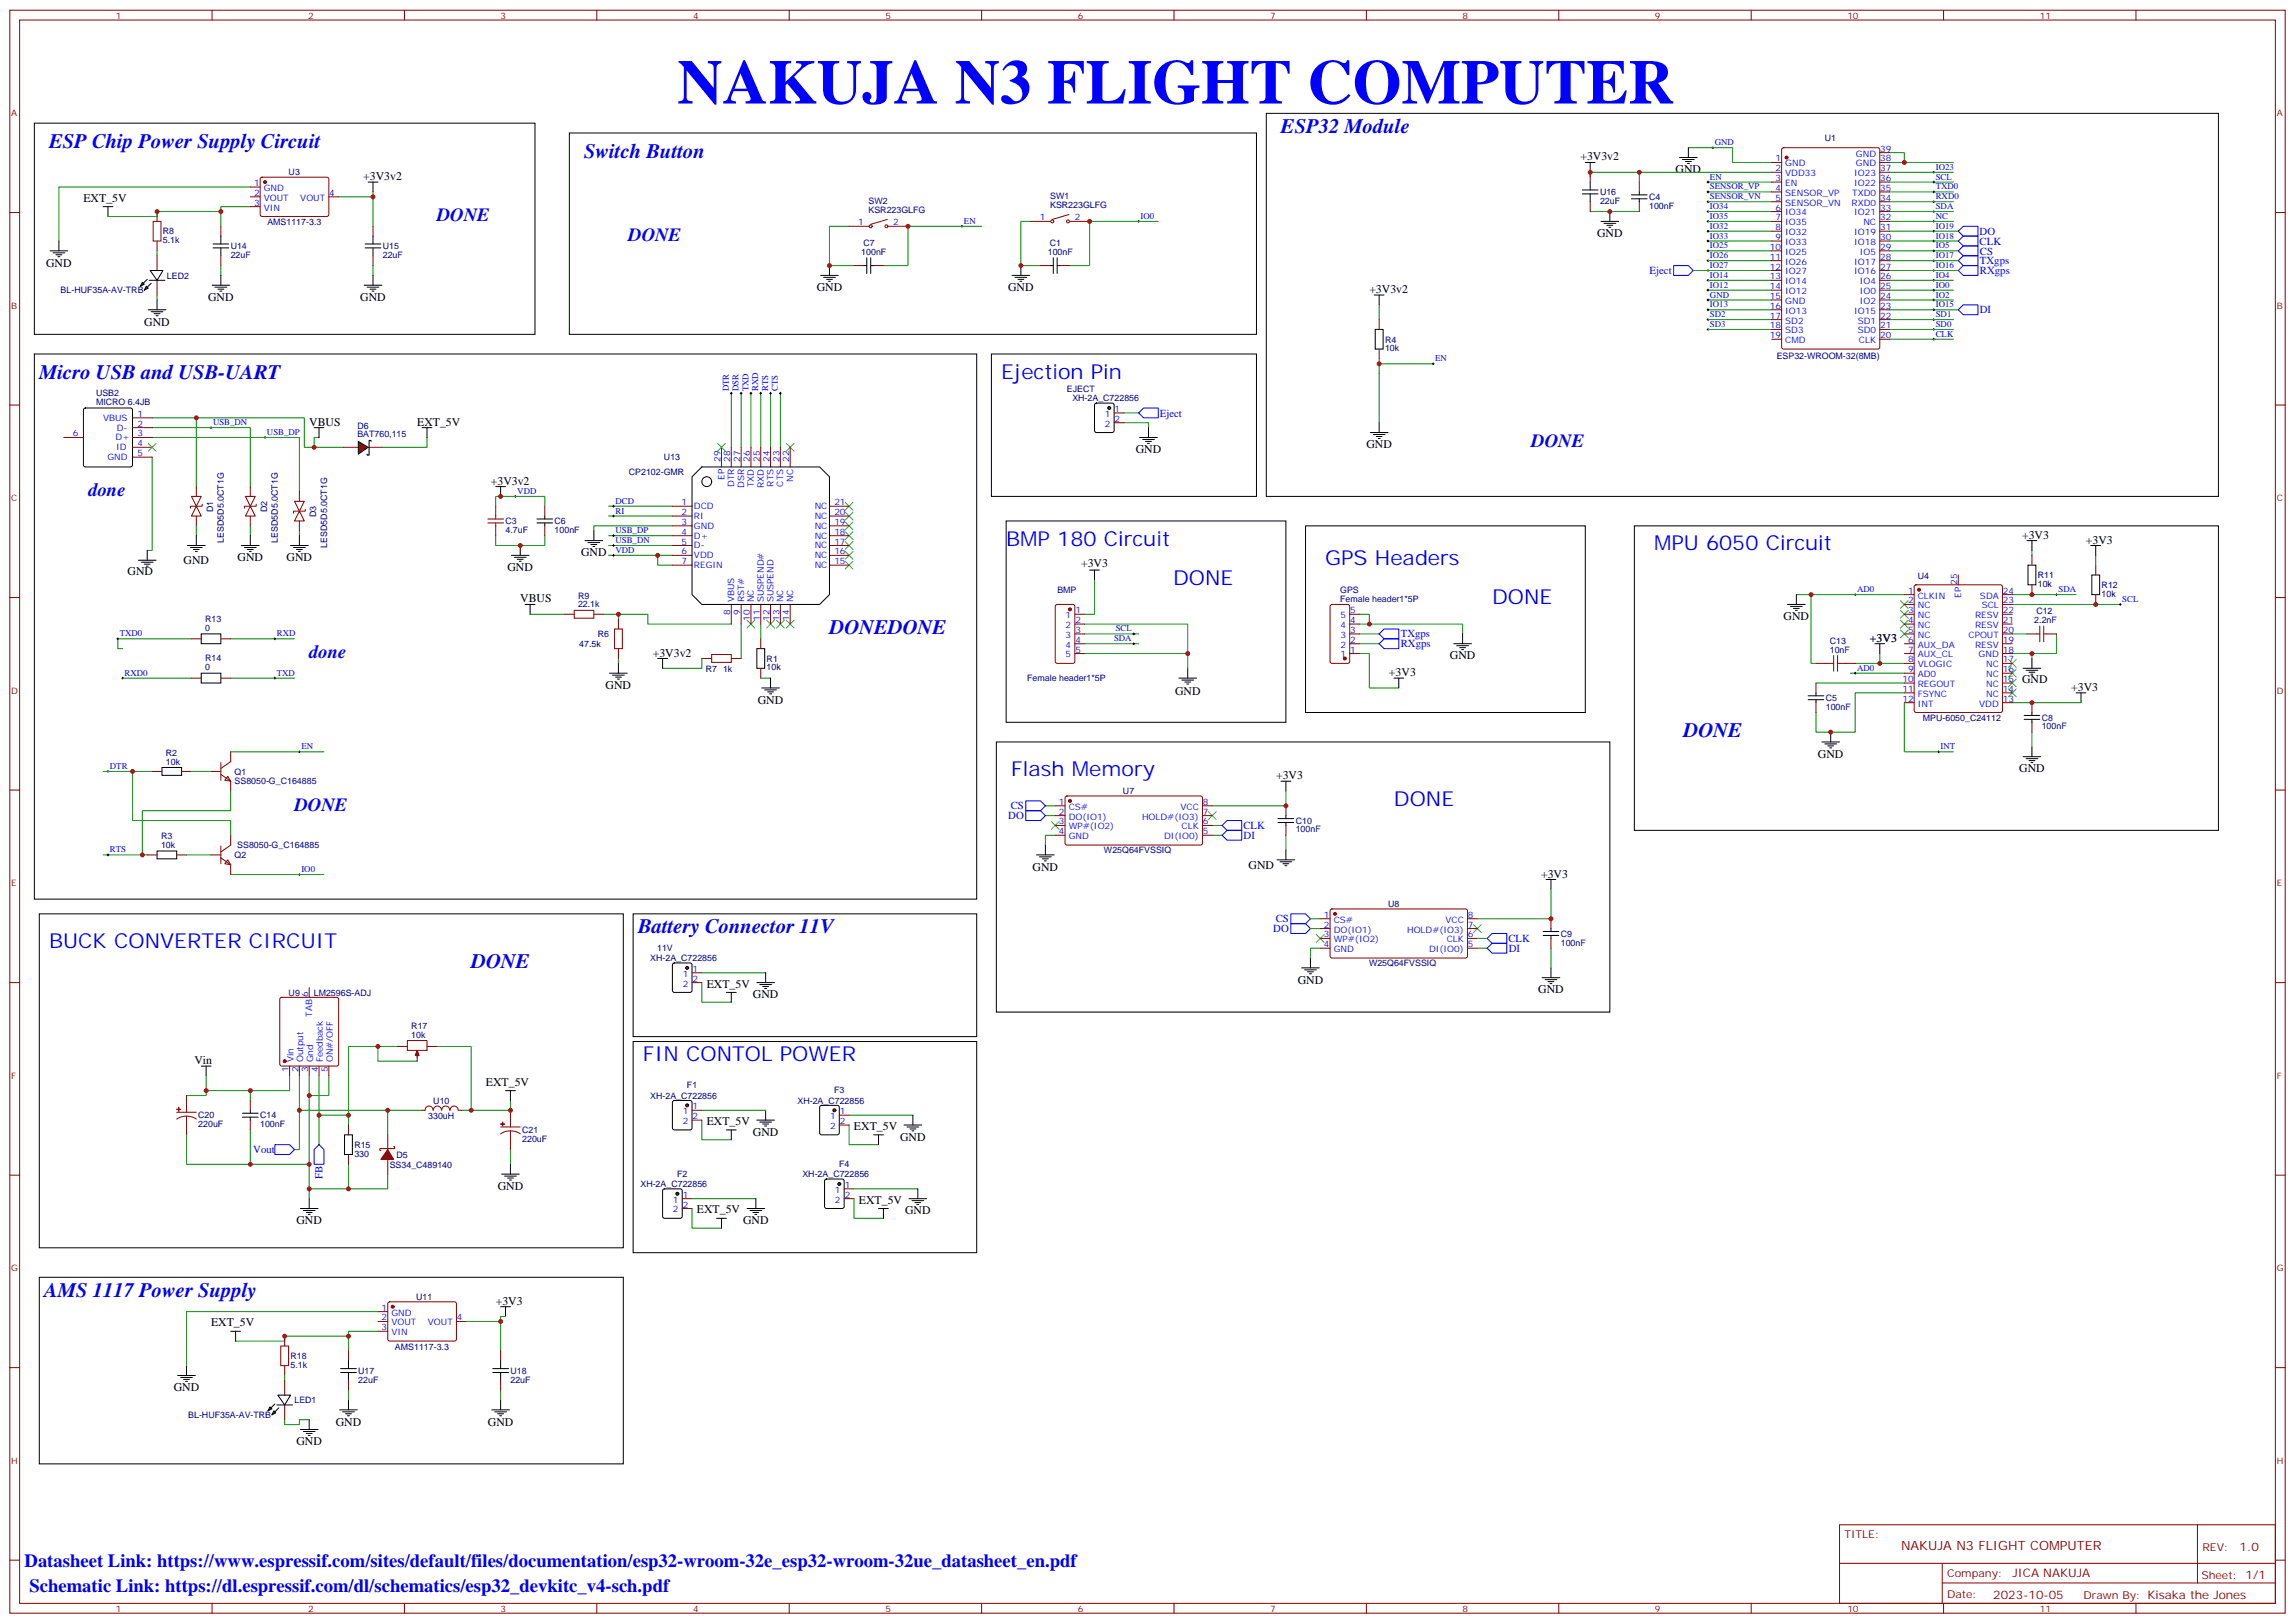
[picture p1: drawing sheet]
<svg xmlns="http://www.w3.org/2000/svg" width="825mm" height="583mm" viewBox="0 0 825 583" stroke-linecap="round" stroke-linejoin="round" font-family="sans-serif">
<defs><g id="words">
<text font-size="22.6" fill="#00f" x="243.4" y="37.2">NAKUJA N3 FLIGHT COMPUTER</text>
<g font-size="7.4" fill="#00f">
<text x="460.4" y="47.8">ESP32 Module</text>
<text x="17.6" y="53.1">ESP Chip Power Supply Circuit</text>
<text x="209.9" y="56.6">Switch Button</text>
<text x="14.1" y="136">Micro USB and USB-UART</text>
<text x="359.8" y="136">Ejection Pin</text>
<text x="361.6" y="195.9">BMP 180 Circuit</text>
<text x="594.4" y="197.7">MPU 6050 Circuit</text>
<text x="476.2" y="203">GPS Headers</text>
<text x="421.6" y="210">DONE</text>
<text x="536.2" y="217.1">DONE</text>
<text x="298.1" y="227.7">DONEDONE</text>
<text x="605" y="264.7">DONE</text>
<text x="363.4" y="278.8">Flash Memory</text>
<text x="500.9" y="289.4">DONE</text>
<text x="229.3" y="335.3">Battery Connector 11V</text>
<text x="17.6" y="340.6">BUCK CONVERTER CIRCUIT</text>
<text x="169.3" y="347.6">DONE</text>
<text x="231.1" y="381.1">FIN CONTOL POWER</text>
<text x="15.9" y="465.8">AMS 1117 Power Supply</text>
</g>
<g font-size="6.7" fill="#00f">
<text x="157" y="79.5">DONE</text>
<text x="225.8" y="86.6">DONE</text>
<text x="550.3" y="160.7">DONE</text>
<text x="31.7" y="178.3">done</text>
<text x="111.1" y="236.5">done</text>
<text x="105.8" y="291.2">DONE</text>
<text x="8.8" y="562.8">Datasheet Link: https://www.espressif.com/sites/default/files/documentation/esp32-wroom-32e_esp32-wroom-32ue_datasheet_en.pdf</text>
<text x="10.6" y="571.6">Schematic Link: https://dl.espressif.com/dl/schematics/esp32_devkitc_v4-sch.pdf</text>
</g>
<text font-size="4.6" fill="#800" x="683.2" y="556.7">NAKUJA N3 FLIGHT COMPUTER</text>
<g font-size="4.2">
<text x="568" y="57.6">+3V3v2</text>
<text x="130.5" y="64.7">+3V3v2</text>
<text x="602.2" y="62.2">GND</text>
<text x="30" y="72.5">EXT_5V</text>
<text x="574" y="85.2">GND</text>
<text x="16.6" y="95.7">GND</text>
<text x="293.5" y="104.6">GND</text>
<text x="362.3" y="104.6">GND</text>
<text x="492.1" y="105.3">+3V3v2</text>
<text x="74.8" y="108.1">GND</text>
<text x="129.5" y="108.1">GND</text>
<text x="51.9" y="116.9">GND</text>
<text x="111.1" y="152.9">VBUS</text>
<text x="149.9" y="152.9">EXT_5V</text>
<text x="491.1" y="161">GND</text>
<text x="408.2" y="162.8">GND</text>
<text x="176.4" y="174.1">+3V3v2</text>
<text x="726.7" y="193.5">+3V3</text>
<text x="749.7" y="195.2">+3V3</text>
<text x="66" y="202.6">GND</text>
<text x="85.4" y="201.6">GND</text>
<text x="103" y="201.6">GND</text>
<text x="208.8" y="199.8">GND</text>
<text x="388.5" y="203.6">+3V3</text>
<text x="45.9" y="206.5">GND</text>
<text x="182.4" y="205.1">GND</text>
<text x="187" y="216.4">VBUS</text>
<text x="641" y="222.7">GND</text>
<text x="234.6" y="235.8">+3V3v2</text>
<text x="521.1" y="236.9">GND</text>
<text x="499.2" y="242.9">+3V3</text>
<text x="726.7" y="245.3">GND</text>
<text x="217.7" y="247.4">GND</text>
<text x="422.3" y="249.7">GND</text>
<text x="744.4" y="248.1">+3V3</text>
<text x="272.3" y="252.7">GND</text>
<text x="653.3" y="272.1">GND</text>
<text x="458.6" y="279.9">+3V3</text>
<text x="725.7" y="277.4">GND</text>
<text x="448.7" y="312">GND</text>
<text x="371.1" y="312.7">GND</text>
<text x="553.9" y="315.2">+3V3</text>
<text x="466.4" y="353.3">GND</text>
<text x="254" y="354.7">EXT_5V</text>
<text x="270.6" y="358.6">GND</text>
<text x="552.8" y="356.8">GND</text>
<text x="69.8" y="382.2">Vin</text>
<text x="174.6" y="390">EXT_5V</text>
<text x="254" y="404.1">EXT_5V</text>
<text x="270.6" y="408">GND</text>
<text x="306.9" y="405.8">EXT_5V</text>
<text x="323.5" y="409.7">GND</text>
<text x="178.9" y="427.4">GND</text>
<text x="250.5" y="435.8">EXT_5V</text>
<text x="308.7" y="432.3">EXT_5V</text>
<text x="325.3" y="436.2">GND</text>
<text x="106.5" y="439.7">GND</text>
<text x="267.1" y="439.7">GND</text>
<text x="178.2" y="468.6">+3V3</text>
<text x="75.8" y="476.4">EXT_5V</text>
<text x="62.4" y="499.7">GND</text>
<text x="120.6" y="512">GND</text>
<text x="175.3" y="512">GND</text>
<text x="106.5" y="519.1">GND</text>
</g>
<text font-size="4.2" fill="#00f" x="672" y="230.5">+3V3</text>
<g font-size="4.2" fill="#800">
<text x="804.9" y="556.9">1.0</text>
<text x="723.3" y="566.5">JICA NAKUJA</text>
<text x="716.4" y="574.3">2023-10-05</text>
</g>
<g font-size="3.9" fill="#00f">
<text x="711.4" y="87.8">CLK</text>
<text x="711.4" y="84.4">DO</text>
<text x="711.5" y="91.4">CS</text>
<text x="711.6" y="94.9">TXgps</text>
<text x="592.8" y="98.4">Eject</text>
<text x="711.6" y="98.4">RXgps</text>
<text x="711.5" y="112.5">DI</text>
<text x="416.8" y="149.7">Eject</text>
<text x="503.4" y="232.5">RXgps</text>
<text x="503.4" y="229">TXgps</text>
<text x="363.3" y="290.7">CS</text>
<text x="362.4" y="294.2">DO</text>
<text x="446.9" y="297.7">CLK</text>
<text x="447" y="301.3">DI</text>
<text x="457.6" y="334.8">DO</text>
<text x="458.5" y="331.3">CS</text>
<text x="542.1" y="338.3">CLK</text>
<text x="542.2" y="341.8">DI</text>
<text x="91" y="414.2">Vout</text>
<text x="115.9" y="423.5" transform="rotate(-90 115.9 423.5)">FB</text>
</g>
<g font-size="3.9" fill="#800">
<text x="662.9" y="552.2">TITLE:</text>
<text x="791.5" y="556.9">REV:</text>
<text x="699.8" y="566.4">Company:</text>
<text x="791.1" y="567.1">Sheet: 1/1</text>
<text x="699.8" y="574.1">Date:</text>
<text x="748.8" y="574.2">Drawn By: Kisaka the Jones</text>
</g>
<g font-size="3.2" fill="#800">
<text x="41.6" y="6.7">1</text>
<text x="110.8" y="6.7">2</text>
<text x="179.9" y="6.7">3</text>
<text x="249.1" y="6.7">4</text>
<text x="318.2" y="6.7">5</text>
<text x="387.3" y="6.7">6</text>
<text x="456.5" y="6.7">7</text>
<text x="525.6" y="6.7">8</text>
<text x="594.8" y="6.7">9</text>
<text x="663.9" y="6.7">10</text>
<text x="733.1" y="6.7">11</text>
<text x="4.1" y="41.8">A</text>
<text x="818.3" y="41.8">A</text>
<text x="4.1" y="110.9">B</text>
<text x="818.3" y="110.9">B</text>
<text x="4.1" y="180.1">C</text>
<text x="818.3" y="180.1">C</text>
<text x="4.1" y="249.2">D</text>
<text x="818.3" y="249.2">D</text>
<text x="4.1" y="318.3">E</text>
<text x="818.3" y="318.3">E</text>
<text x="4.1" y="387.5">F</text>
<text x="818.3" y="387.5">F</text>
<text x="4.1" y="456.6">G</text>
<text x="818.3" y="456.6">G</text>
<text x="4.1" y="525.8">H</text>
<text x="818.3" y="525.8">H</text>
<text x="41.6" y="578.9">1</text>
<text x="110.8" y="578.9">2</text>
<text x="179.9" y="578.9">3</text>
<text x="249.1" y="578.9">4</text>
<text x="318.2" y="578.9">5</text>
<text x="387.3" y="578.9">6</text>
<text x="456.5" y="578.9">7</text>
<text x="525.6" y="578.9">8</text>
<text x="594.8" y="578.9">9</text>
<text x="663.9" y="578.9">10</text>
<text x="733.1" y="578.9">11</text>
</g>
<g font-size="3.2" fill="#00f">
<text x="616.3" y="52.2">GND</text>
<text x="638.1" y="58">1</text>
<text x="641.6" y="59.8">GND</text>
<text x="667" y="56.2">GND</text>
<text x="667" y="59.8">GND</text>
<text x="675.7" y="54.5">39</text>
<text x="675.7" y="58">38</text>
<text x="614.5" y="64.5">EN</text>
<text x="638.1" y="65.1">3</text>
<text x="638.1" y="61.5">2</text>
<text x="641.6" y="63.3">VDD33</text>
<text x="666.4" y="63.3">IO23</text>
<text x="675.7" y="61.5">37</text>
<text x="675.7" y="65.1">36</text>
<text x="695.7" y="64.5">SCL</text>
<text x="695.7" y="61">IO23</text>
<text x="91.3" y="66.8">1</text>
<text x="91.3" y="70.3">2</text>
<text x="94.8" y="68.6">GND</text>
<text x="118.4" y="70.3">4</text>
<text x="614.5" y="71.6">SENSOR_VN</text>
<text x="614.5" y="68.1">SENSOR_VP</text>
<text x="638.1" y="68.6">4</text>
<text x="641.6" y="70.3">SENSOR_VP</text>
<text x="641.6" y="66.8">EN</text>
<text x="665.7" y="70.3">TXD0</text>
<text x="666.4" y="66.8">IO22</text>
<text x="675.7" y="68.6">35</text>
<text x="695.7" y="71.6">RXD0</text>
<text x="695.7" y="68.1">TXD0</text>
<text x="91.3" y="73.9">3</text>
<text x="94.8" y="72.1">VOUT</text>
<text x="94.8" y="75.6">VIN</text>
<text x="107.9" y="72.1">VOUT</text>
<text x="614.5" y="75.1">IO34</text>
<text x="638.1" y="75.6">6</text>
<text x="638.1" y="72.1">5</text>
<text x="641.6" y="77.4">IO34</text>
<text x="641.6" y="73.9">SENSOR_VN</text>
<text x="665.4" y="73.9">RXD0</text>
<text x="666.4" y="77.4">IO21</text>
<text x="675.7" y="72.1">34</text>
<text x="675.7" y="75.6">33</text>
<text x="695.7" y="75.1">SDA</text>
<text x="308.4" y="80.9">1</text>
<text x="321" y="80.9">2</text>
<text x="346.4" y="80.4">EN</text>
<text x="373.7" y="79.2">1</text>
<text x="386.3" y="79.2">2</text>
<text x="409.9" y="78.6">IO0</text>
<text x="614.5" y="82.2">IO32</text>
<text x="614.5" y="78.6">IO35</text>
<text x="638.1" y="82.7">8</text>
<text x="638.1" y="79.2">7</text>
<text x="641.6" y="80.9">IO35</text>
<text x="669.7" y="80.9">NC</text>
<text x="675.7" y="79.2">32</text>
<text x="675.7" y="82.7">31</text>
<text x="695.7" y="82.2">IO19</text>
<text x="695.7" y="78.6">NC</text>
<text x="614.5" y="89.2">IO25</text>
<text x="614.5" y="85.7">IO33</text>
<text x="636.1" y="89.7">10</text>
<text x="638.1" y="86.2">9</text>
<text x="641.6" y="88">IO33</text>
<text x="641.6" y="84.5">IO32</text>
<text x="666.4" y="84.5">IO19</text>
<text x="666.4" y="88">IO18</text>
<text x="675.7" y="86.2">30</text>
<text x="675.7" y="89.7">29</text>
<text x="695.7" y="89.2">IO5</text>
<text x="695.7" y="85.7">IO18</text>
<text x="614.5" y="92.7">IO26</text>
<text x="636.1" y="93.3">11</text>
<text x="641.6" y="95">IO26</text>
<text x="641.6" y="91.5">IO25</text>
<text x="666.4" y="95">IO17</text>
<text x="668.4" y="91.5">IO5</text>
<text x="675.7" y="93.3">28</text>
<text x="695.7" y="92.7">IO17</text>
<text x="614.5" y="99.8">IO14</text>
<text x="614.5" y="96.3">IO27</text>
<text x="636.1" y="100.3">13</text>
<text x="636.1" y="96.8">12</text>
<text x="641.6" y="98.6">IO27</text>
<text x="666.4" y="98.6">IO16</text>
<text x="675.7" y="96.8">27</text>
<text x="675.7" y="100.3">26</text>
<text x="695.7" y="99.8">IO4</text>
<text x="695.7" y="96.3">IO16</text>
<text x="614.5" y="106.9">GND</text>
<text x="614.5" y="103.3">IO12</text>
<text x="636.1" y="107.4">15</text>
<text x="636.1" y="103.9">14</text>
<text x="641.6" y="105.6">IO12</text>
<text x="641.6" y="102.1">IO14</text>
<text x="668.4" y="102.1">IO4</text>
<text x="668.4" y="105.6">IO0</text>
<text x="675.7" y="103.9">25</text>
<text x="675.7" y="107.4">24</text>
<text x="695.7" y="106.9">IO2</text>
<text x="695.7" y="103.3">IO0</text>
<text x="614.5" y="113.9">SD2</text>
<text x="614.5" y="110.4">IO13</text>
<text x="636.1" y="110.9">16</text>
<text x="641.6" y="112.7">IO13</text>
<text x="641.6" y="109.1">GND</text>
<text x="666.4" y="112.7">IO15</text>
<text x="668.4" y="109.1">IO2</text>
<text x="675.7" y="110.9">23</text>
<text x="695.7" y="113.9">SD1</text>
<text x="695.7" y="110.4">IO15</text>
<text x="614.5" y="117.4">SD3</text>
<text x="636.1" y="118">18</text>
<text x="636.1" y="114.4">17</text>
<text x="641.6" y="119.7">SD3</text>
<text x="641.6" y="116.2">SD2</text>
<text x="667.6" y="116.2">SD1</text>
<text x="667.6" y="119.7">SD0</text>
<text x="675.7" y="114.4">22</text>
<text x="675.7" y="118">21</text>
<text x="695.7" y="117.4">SD0</text>
<text x="636.1" y="121.5">19</text>
<text x="641.6" y="123.3">CMD</text>
<text x="668.1" y="123.3">CLK</text>
<text x="675.7" y="121.5">20</text>
<text x="695.7" y="121">CLK</text>
<text x="515.8" y="129.8">EN</text>
<text x="261.9" y="140.5" transform="rotate(-90 261.9 140.5)">DTR</text>
<text x="265.5" y="140.5" transform="rotate(-90 265.5 140.5)">DSR</text>
<text x="269" y="140.5" transform="rotate(-90 269 140.5)">TXD</text>
<text x="272.5" y="140.5" transform="rotate(-90 272.5 140.5)">RXD</text>
<text x="276" y="140.5" transform="rotate(-90 276 140.5)">RTS</text>
<text x="279.6" y="140.5" transform="rotate(-90 279.6 140.5)">CTS</text>
<text x="49.4" y="149.7">1</text>
<text x="397.1" y="149.7">1</text>
<text x="400.6" y="148">1</text>
<text x="37" y="151.1">VBUS</text>
<text x="42" y="154.7">D-</text>
<text x="49.4" y="153.2">2</text>
<text x="76.6" y="152.7">USB_DN</text>
<text x="397.1" y="153.2">2</text>
<text x="400.6" y="151.5">2</text>
<text x="26.2" y="156.8">6</text>
<text x="41.5" y="158.2">D+</text>
<text x="41.7" y="161.7">ID</text>
<text x="49.4" y="156.8">3</text>
<text x="49.4" y="160.3">4</text>
<text x="96" y="156.2">USB_DP</text>
<text x="38.6" y="165.2">GND</text>
<text x="49.4" y="163.8">5</text>
<text x="258.9" y="165.9" transform="rotate(-90 258.9 165.9)">29</text>
<text x="262.5" y="165.9" transform="rotate(-90 262.5 165.9)">28</text>
<text x="266" y="165.9" transform="rotate(-90 266 165.9)">27</text>
<text x="269.5" y="165.9" transform="rotate(-90 269.5 165.9)">26</text>
<text x="273" y="165.9" transform="rotate(-90 273 165.9)">25</text>
<text x="276.6" y="165.9" transform="rotate(-90 276.6 165.9)">24</text>
<text x="280.1" y="165.9" transform="rotate(-90 280.1 165.9)">23</text>
<text x="283.6" y="165.9" transform="rotate(-90 283.6 165.9)">22</text>
<text x="260.3" y="172.3" transform="rotate(-90 260.3 172.3)">EP</text>
<text x="285" y="173" transform="rotate(-90 285 173)">NC</text>
<text x="185.9" y="177.4">VDD</text>
<text x="263.9" y="175" transform="rotate(-90 263.9 175)">DTR</text>
<text x="267.4" y="175.2" transform="rotate(-90 267.4 175.2)">DSR</text>
<text x="270.9" y="175" transform="rotate(-90 270.9 175)">TXD</text>
<text x="274.5" y="175.2" transform="rotate(-90 274.5 175.2)">RXD</text>
<text x="278" y="174.7" transform="rotate(-90 278 174.7)">RTS</text>
<text x="281.5" y="174.8" transform="rotate(-90 281.5 174.8)">CTS</text>
<text x="221.2" y="184.5">RI</text>
<text x="221.2" y="180.9">DCD</text>
<text x="244.9" y="181.5">1</text>
<text x="244.9" y="185">2</text>
<text x="249.4" y="182.9">DCD</text>
<text x="292.8" y="182.9">NC</text>
<text x="299.9" y="185">20</text>
<text x="299.9" y="181.5">21</text>
<text x="221.2" y="191.5">USB_DP</text>
<text x="244.9" y="188.5">3</text>
<text x="249.4" y="186.4">RI</text>
<text x="249.4" y="189.9">GND</text>
<text x="292.8" y="189.9">NC</text>
<text x="292.8" y="186.4">NC</text>
<text x="299.9" y="188.5">19</text>
<text x="221.2" y="195.1">USB_DN</text>
<text x="244.9" y="192.1">4</text>
<text x="244.9" y="195.6">5</text>
<text x="249.4" y="193.5">D+</text>
<text x="249.4" y="197">D-</text>
<text x="292.8" y="197">NC</text>
<text x="292.8" y="193.5">NC</text>
<text x="299.9" y="195.6">17</text>
<text x="299.9" y="192.1">18</text>
<text x="221.2" y="198.6">VDD</text>
<text x="244.9" y="199.1">6</text>
<text x="244.9" y="202.6">7</text>
<text x="249.4" y="200.5">VDD</text>
<text x="292.8" y="200.5">NC</text>
<text x="299.9" y="202.6">15</text>
<text x="299.9" y="199.1">16</text>
<text x="249.4" y="204">REGIN</text>
<text x="292.8" y="204">NC</text>
<text x="667.5" y="212.7">AD0</text>
<text x="685.7" y="213.2">1</text>
<text x="689.2" y="215">CLKIN</text>
<text x="703.4" y="210" transform="rotate(-90 703.4 210)">25</text>
<text x="704.8" y="214.7" transform="rotate(-90 704.8 214.7)">EP</text>
<text x="711.6" y="215">SDA</text>
<text x="719.8" y="213.2">24</text>
<text x="739.8" y="212.7">SDA</text>
<text x="262.5" y="220.9" transform="rotate(-90 262.5 220.9)">8</text>
<text x="263.9" y="216.4" transform="rotate(-90 263.9 216.4)">VBUS</text>
<text x="266" y="220.9" transform="rotate(-90 266 220.9)">9</text>
<text x="267.4" y="216.4" transform="rotate(-90 267.4 216.4)">RST#</text>
<text x="270.9" y="216.4" transform="rotate(-90 270.9 216.4)">NC</text>
<text x="274.5" y="216.4" transform="rotate(-90 274.5 216.4)">SUSPEND#</text>
<text x="278" y="216.4" transform="rotate(-90 278 216.4)">SUSPEND</text>
<text x="281.5" y="216.4" transform="rotate(-90 281.5 216.4)">NC</text>
<text x="285" y="216.4" transform="rotate(-90 285 216.4)">NC</text>
<text x="386.5" y="220.3">1</text>
<text x="485.2" y="220.3">5</text>
<text x="685.7" y="216.7">2</text>
<text x="685.7" y="220.3">3</text>
<text x="689.2" y="218.5">NC</text>
<text x="712.2" y="218.5">SCL</text>
<text x="719.8" y="220.3">22</text>
<text x="719.8" y="216.7">23</text>
<text x="762.7" y="216.2">SCL</text>
<text x="269.5" y="222.9" transform="rotate(-90 269.5 222.9)">10</text>
<text x="273" y="222.9" transform="rotate(-90 273 222.9)">11</text>
<text x="276.6" y="222.9" transform="rotate(-90 276.6 222.9)">12</text>
<text x="280.1" y="222.9" transform="rotate(-90 280.1 222.9)">13</text>
<text x="283.6" y="222.9" transform="rotate(-90 283.6 222.9)">14</text>
<text x="383" y="222">1</text>
<text x="383" y="225.6">2</text>
<text x="386.5" y="223.8">2</text>
<text x="386.5" y="227.3">3</text>
<text x="401" y="226.8">SCL</text>
<text x="481.7" y="225.6">4</text>
<text x="481.7" y="222">5</text>
<text x="485.2" y="227.3">3</text>
<text x="485.2" y="223.8">4</text>
<text x="685.7" y="223.8">4</text>
<text x="685.7" y="227.3">5</text>
<text x="689.2" y="222">NC</text>
<text x="689.2" y="225.6">NC</text>
<text x="709.8" y="225.6">RESV</text>
<text x="709.8" y="222">RESV</text>
<text x="719.8" y="227.3">20</text>
<text x="719.8" y="223.8">21</text>
<text x="43" y="228.6">TXD0</text>
<text x="99.5" y="228.6">RXD</text>
<text x="383" y="229.1">3</text>
<text x="383" y="232.6">4</text>
<text x="386.5" y="230.9">4</text>
<text x="400.4" y="230.3">SDA</text>
<text x="481.7" y="232.6">2</text>
<text x="481.7" y="229.1">3</text>
<text x="485.2" y="230.9">2</text>
<text x="685.7" y="230.9">6</text>
<text x="689.2" y="229.1">NC</text>
<text x="689.2" y="232.6">AUX_DA</text>
<text x="707.5" y="229.1">CPOUT</text>
<text x="709.8" y="232.6">RESV</text>
<text x="719.8" y="230.9">19</text>
<text x="383" y="236.1">5</text>
<text x="386.5" y="234.4">5</text>
<text x="481.7" y="236.1">1</text>
<text x="485.2" y="234.4">1</text>
<text x="685.7" y="234.4">7</text>
<text x="685.7" y="237.9">8</text>
<text x="689.2" y="236.1">AUX_CL</text>
<text x="689.2" y="239.7">VLOGIC</text>
<text x="711.1" y="236.1">GND</text>
<text x="713.8" y="239.7">NC</text>
<text x="719.8" y="237.9">17</text>
<text x="719.8" y="234.4">18</text>
<text x="44.8" y="242.7">RXD0</text>
<text x="99.5" y="242.7">TXD</text>
<text x="667.5" y="240.9">AD0</text>
<text x="683.7" y="245">10</text>
<text x="685.7" y="241.4">9</text>
<text x="689.2" y="243.2">AD0</text>
<text x="713.8" y="243.2">NC</text>
<text x="719.8" y="245">15</text>
<text x="719.8" y="241.4">16</text>
<text x="683.7" y="248.5">11</text>
<text x="689.2" y="246.7">REGOUT</text>
<text x="689.2" y="250.3">FSYNC</text>
<text x="713.8" y="250.3">NC</text>
<text x="713.8" y="246.7">NC</text>
<text x="719.8" y="248.5">14</text>
<text x="683.7" y="252">12</text>
<text x="689.2" y="253.8">INT</text>
<text x="711.3" y="253.8">VDD</text>
<text x="719.8" y="252">13</text>
<text x="108.3" y="269.1">EN</text>
<text x="697.4" y="269.1">INT</text>
<text x="39.5" y="276.2">DTR</text>
<text x="380.6" y="289.1">1</text>
<text x="380.6" y="292.6">2</text>
<text x="384.1" y="290.8">CS#</text>
<text x="424.2" y="290.8">VCC</text>
<text x="432.3" y="292.6">7</text>
<text x="432.3" y="289.1">8</text>
<text x="380.6" y="296.1">3</text>
<text x="380.6" y="299.6">4</text>
<text x="384.1" y="294.4">DO(IO1)</text>
<text x="384.1" y="297.9">WP#(IO2)</text>
<text x="410.4" y="294.4">HOLD#(IO3)</text>
<text x="424.7" y="297.9">CLK</text>
<text x="432.3" y="299.6">5</text>
<text x="432.3" y="296.1">6</text>
<text x="384.1" y="301.4">GND</text>
<text x="418.3" y="301.4">DI(IO0)</text>
<text x="39.5" y="306.2">RTS</text>
<text x="108.3" y="313.2">IO0</text>
<text x="475.8" y="329.6">1</text>
<text x="527.6" y="329.6">8</text>
<text x="475.8" y="333.2">2</text>
<text x="479.3" y="331.4">CS#</text>
<text x="479.3" y="334.9">DO(IO1)</text>
<text x="505.7" y="334.9">HOLD#(IO3)</text>
<text x="519.5" y="331.4">VCC</text>
<text x="527.6" y="333.2">7</text>
<text x="475.8" y="336.7">3</text>
<text x="475.8" y="340.2">4</text>
<text x="479.3" y="338.5">WP#(IO2)</text>
<text x="479.3" y="342">GND</text>
<text x="513.6" y="342">DI(IO0)</text>
<text x="519.9" y="338.5">CLK</text>
<text x="527.6" y="340.2">5</text>
<text x="527.6" y="336.7">6</text>
<text x="245.4" y="350.8">1</text>
<text x="248.9" y="349">1</text>
<text x="248.9" y="352.6">2</text>
<text x="110.8" y="358.2" transform="rotate(-90 110.8 358.2)">6</text>
<text x="245.4" y="354.3">2</text>
<text x="112.2" y="365.2" transform="rotate(-90 112.2 365.2)">TAB</text>
<text x="105.5" y="381.6" transform="rotate(-90 105.5 381.6)">Vin</text>
<text x="109" y="381.6" transform="rotate(-90 109 381.6)">Output</text>
<text x="112.5" y="381.6" transform="rotate(-90 112.5 381.6)">Gnd</text>
<text x="116.1" y="381.6" transform="rotate(-90 116.1 381.6)">Feedback</text>
<text x="119.6" y="381.6" transform="rotate(-90 119.6 381.6)">ON#/OFF</text>
<text x="103.7" y="385.1" transform="rotate(-90 103.7 385.1)">1</text>
<text x="107.2" y="385.1" transform="rotate(-90 107.2 385.1)">2</text>
<text x="110.8" y="385.1" transform="rotate(-90 110.8 385.1)">3</text>
<text x="114.3" y="385.1" transform="rotate(-90 114.3 385.1)">4</text>
<text x="117.8" y="385.1" transform="rotate(-90 117.8 385.1)">5</text>
<text x="245.4" y="400.2">1</text>
<text x="248.9" y="398.4">1</text>
<text x="248.9" y="402">2</text>
<text x="298.3" y="402">1</text>
<text x="301.8" y="400.2">1</text>
<text x="245.4" y="403.7">2</text>
<text x="298.3" y="405.5">2</text>
<text x="301.8" y="403.7">2</text>
<text x="241.9" y="431.9">1</text>
<text x="245.4" y="430.2">1</text>
<text x="300.1" y="428.4">1</text>
<text x="300.1" y="431.9">2</text>
<text x="303.6" y="426.6">1</text>
<text x="303.6" y="430.2">2</text>
<text x="241.9" y="435.5">2</text>
<text x="245.4" y="433.7">2</text>
<text x="137.2" y="470.7">1</text>
<text x="140.7" y="472.5">GND</text>
<text x="137.2" y="474.3">2</text>
<text x="137.2" y="477.8">3</text>
<text x="140.7" y="476">VOUT</text>
<text x="140.7" y="479.6">VIN</text>
<text x="153.8" y="476">VOUT</text>
<text x="164.2" y="474.3">4</text>
</g>
<g font-size="3.2" fill="#000080">
<text x="655.8" y="50.7">U1</text>
<text x="103.7" y="63">U3</text>
<text x="377.4" y="71.5">SW1</text>
<text x="575" y="70.1">U16</text>
<text x="592.7" y="71.8">C4</text>
<text x="312.1" y="76.5">KSR223GLFG</text>
<text x="312.1" y="73.3">SW2</text>
<text x="377.4" y="74.7">KSR223GLFG</text>
<text x="575" y="73.3">22uF</text>
<text x="592.7" y="75">100nF</text>
<text x="96.1" y="80.8">AMS1117-3.3</text>
<text x="58.6" y="87.4">5.1k</text>
<text x="58.6" y="84.2">R8</text>
<text x="82.9" y="89.5">U14</text>
<text x="137.6" y="89.5">U15</text>
<text x="310.3" y="88.3">C7</text>
<text x="377.3" y="88.3">C1</text>
<text x="82.9" y="92.7">22uF</text>
<text x="137.6" y="92.7">22uF</text>
<text x="309.5" y="91.5">100nF</text>
<text x="376.6" y="91.5">100nF</text>
<text x="60" y="100">LED2</text>
<text x="21.8" y="105.3">BL-HUF35A-AV-TRB</text>
<text x="497.8" y="123.1">R4</text>
<text x="497.8" y="126.1">10k</text>
<text x="638.5" y="128.9">ESP32-WROOM-32(8MB)</text>
<text x="34.5" y="142.2">USB2</text>
<text x="383.4" y="140.6">EJECT</text>
<text x="34.5" y="145.4">MICRO 6.4JB</text>
<text x="385.4" y="144.1">XH-2A_C722856</text>
<text x="128.4" y="154">D6</text>
<text x="128.4" y="157.1">BAT760,115</text>
<text x="238.6" y="165.3">U13</text>
<text x="226" y="170.6">CP2102-GMR</text>
<text x="76.6" y="183.9" transform="rotate(-90 76.6 183.9)">D1</text>
<text x="96" y="184" transform="rotate(-90 96 184)">D2</text>
<text x="113.7" y="185.7" transform="rotate(-90 113.7 185.7)">D3</text>
<text x="181.7" y="191.4">4.7uF</text>
<text x="181.7" y="188.3">C3</text>
<text x="199.3" y="191.4">100nF</text>
<text x="199.3" y="188.3">C6</text>
<text x="80.5" y="194.9" transform="rotate(-90 80.5 194.9)">LESD5D5.0CT1G</text>
<text x="99.9" y="194.9" transform="rotate(-90 99.9 194.9)">LESD5D5.0CT1G</text>
<text x="117.5" y="196.7" transform="rotate(-90 117.5 196.7)">LESD5D5.0CT1G</text>
<text x="689.3" y="207.8">U4</text>
<text x="732.4" y="207.7">R11</text>
<text x="207.7" y="215.1">R9</text>
<text x="380" y="213">BMP</text>
<text x="481.6" y="213">GPS</text>
<text x="732.4" y="210.8">10k</text>
<text x="755.3" y="214.3">10k</text>
<text x="755.3" y="211.2">R12</text>
<text x="207.7" y="218.2">22.1k</text>
<text x="481.6" y="216">Female header1*5P</text>
<text x="731.8" y="220.6">C12</text>
<text x="73.7" y="226.6">0</text>
<text x="73.7" y="223.4">R13</text>
<text x="731.1" y="223.8">2.2nF</text>
<text x="208.2" y="232.3">47.5k</text>
<text x="214.9" y="228.8">R6</text>
<text x="657.6" y="231.3">C13</text>
<text x="73.7" y="237.5">R14</text>
<text x="275.5" y="237.7">R1</text>
<text x="657.6" y="234.4">10nF</text>
<text x="73.7" y="240.7">0</text>
<text x="253.7" y="241.2">R7</text>
<text x="259.8" y="241.2">1k</text>
<text x="275.5" y="240.8">10k</text>
<text x="369.2" y="244.8">Female header1*5P</text>
<text x="656.2" y="251.7">C5</text>
<text x="656.2" y="254.9">100nF</text>
<text x="691.1" y="258.9">MPU-6050_C24112</text>
<text x="733.8" y="262">100nF</text>
<text x="733.8" y="258.8">C8</text>
<text x="59.6" y="274.6">10k</text>
<text x="59.6" y="271.5">R2</text>
<text x="84.3" y="281.4">SS8050-G_C164885</text>
<text x="84.3" y="278.2">Q1</text>
<text x="403.6" y="285.3">U7</text>
<text x="465.7" y="299">100nF</text>
<text x="465.7" y="295.9">C10</text>
<text x="57.9" y="304.6">10k</text>
<text x="57.9" y="301.5">R3</text>
<text x="85.3" y="304.7">SS8050-G_C164885</text>
<text x="84.3" y="308.2">Q2</text>
<text x="396.8" y="306.5">W25Q64FVSSIQ</text>
<text x="498.8" y="325.9">U8</text>
<text x="236.2" y="341.7">11V</text>
<text x="560.9" y="339.6">100nF</text>
<text x="560.9" y="336.4">C9</text>
<text x="233.7" y="345.2">XH-2A_C722856</text>
<text x="492" y="347.1">W25Q64FVSSIQ</text>
<text x="103.7" y="357.7">U9</text>
<text x="112.8" y="357.7">LM2596S-ADJ</text>
<text x="147.8" y="369.6">R17</text>
<text x="147.8" y="372.7">10k</text>
<text x="233.7" y="394.6">XH-2A_C722856</text>
<text x="246.9" y="390.9">F1</text>
<text x="299.8" y="392.7">F3</text>
<text x="71.3" y="401.7">C20</text>
<text x="93.5" y="401.7">C14</text>
<text x="153.9" y="401.8">330uH</text>
<text x="155.7" y="396.5">U10</text>
<text x="286.6" y="396.4">XH-2A_C722856</text>
<text x="71.3" y="404.9">220uF</text>
<text x="93.5" y="404.9">100nF</text>
<text x="187.7" y="407">C21</text>
<text x="127.4" y="412.3">R15</text>
<text x="187.7" y="410.2">220uF</text>
<text x="127.4" y="415.4">330</text>
<text x="140.1" y="419.4">SS34_C489140</text>
<text x="142.5" y="415.9">D5</text>
<text x="301.6" y="419.2">F4</text>
<text x="243.4" y="422.7">F2</text>
<text x="288.4" y="422.8">XH-2A_C722856</text>
<text x="230.2" y="426.4">XH-2A_C722856</text>
<text x="149.6" y="466.9">U11</text>
<text x="141.9" y="484.7">AMS1117-3.3</text>
<text x="104.4" y="491.3">5.1k</text>
<text x="104.4" y="488.1">R18</text>
<text x="128.8" y="496.6">22uF</text>
<text x="128.8" y="493.4">U17</text>
<text x="183.4" y="496.6">22uF</text>
<text x="183.4" y="493.4">U18</text>
<text x="105.8" y="504">LED1</text>
<text x="67.7" y="509.3">BL-HUF35A-AV-TRB</text>
</g>
</g></defs>
<g fill="none" stroke="#000" stroke-width=".36">
<path d="M494.2 118.3h2.9v7.1h-2.9zM30.2 146.8l.5-.3h16.2l.5 .3 .2 .4v19.8l-.2 .5-.5 .2h-16.2l-.5-.2-.2-.5v-19.8zM75.5 153.6h.7M75.8 153.2v.8M94.9 157.1h.7M95.2 156.8v.7M133.3 158.5v-.3h-.7v5.3h-.7v-.4M52.9 197.7v3.5M49.7 201.2h6.4M50.8 201.9h4.2M51.9 202.6h2.1M52.6 203.3h.7"/>
<path d="M728.8 203h2.9v7h-2.9zM751.8 206.5h2.8v7.1h-2.8zM272 233h2.8v7h-2.8zM58.2 275.7h7.1v2.8h-7.1zM56.4 305.6h7.1v2.9h-7.1z"/>
</g>
<g fill="none" stroke="#870000" stroke-width=".36">
<path d="M495.7 114.8v3.5M495.7 125.4v3.5M22.9 157.1h7.1M47.6 150.1h7.1M47.6 153.6h7.1M47.6 157.1h7.1M47.6 164.2h7.1M47.6 160.7h7.1M123.5 160.7h5.3M132.3 160.7h5.3M730.2 199.5v3.5M730.2 210v3.6"/>
<path d="M753.2 203v3.5M753.2 213.6v3.5M273.4 229.4v3.6M273.4 240v3.6M54.7 277.1h3.5M65.3 277.1h3.5M52.9 307.1h3.5M63.5 307.1h3.5"/>
</g>
<path d="M54.7 150.1h54.7v10.6h14.1M54.7 153.6h35.3v21.2M54.7 157.1h52.9v19.4M54.7 164.2v33.5h-1.8" fill="none" stroke="#008700" stroke-width=".36"/>
<path d="M128.8 158.5l3.5 2.2-3.5 2.4z" fill="#870000" stroke="#000" stroke-width=".36"/>
<g fill="none" stroke="#008700" stroke-width=".36">
<path d="M606.8 53.1h15.9v5.2h14.1M679.1 54.8h5.3v3.5M679.1 58.3h22.9M79.4 76h-23v1.8h-17.6M90 67.2h-68.8v19.4M90 74.2h-10.6v7.1M121.7 70.7h12.4v10.6M134.1 68.9v1.8M370.4 79.5h-3.5v15.9h7M416.3 79.5h-24.7v15.9h-7.1M571.5 76h17.6M589.1 61.9v3.5"/>
<path d="M613.8 79.5h23M613.8 76h23M613.8 72.5h23M613.8 68.9h23M613.8 65.4h23M636.8 61.9h-65.3v1.7M679.1 79.5h22.9M679.1 76h22.9M679.1 72.5h22.9M679.1 68.9h22.9M679.1 65.4h22.9M679.1 61.9h22.9"/>
<path d="M56.4 90.1v1.8M79.4 95.4v3.5M134.1 95.4v3.5M305.2 81.3h-7.1v14.1h8.8M352.8 81.3h-26.5v14.1h-8.8M608.5 97.2h28.3M613.8 93.6h23M613.8 90.1h23M613.8 86.6h23M613.8 83h23M679.1 97.2h24.7M679.1 93.6h24.7"/>
<path d="M679.1 90.1h24.7M679.1 86.6h24.7M679.1 83h24.7M56.4 106v1.7M495.7 109.5v5.3M613.8 118.3h23M613.8 114.8h23M613.8 111.3h23M613.8 107.7h23M613.8 104.2h23M613.8 100.7h23M679.1 118.3h22.9"/>
<path d="M679.1 114.8h22.9M679.1 111.3h24.7M679.1 107.7h22.9M679.1 104.2h22.9M679.1 100.7h22.9M495.7 128.9v22.9M495.7 130.7h19.4M679.1 121.8h22.9M70.6 150.1v24.7M114.7 157.1h-1.8v3.6M153.5 157.1v3.6h-15.9M262.8 141.3v19.4"/>
<path d="M266.3 141.3v19.4M269.9 141.3v19.4M273.4 141.3v19.4M276.9 141.3v19.4M280.5 141.3v19.4M403.9 151.8h8.8v1.8M403.9 148.3h5.3M70.6 188.9v3.5M90 188.9v3.5M107.6 190.6v1.8M178.2 181.8v-3.5h17.6v3.5M178.2 192.4v3.5h17.6v-3.5"/>
<path d="M218.7 199.5h23M218.7 195.9h23M218.7 192.4h23M218.7 185.3h23M218.7 181.8h23M236.4 199.5v3.5h5.3M241.7 188.9h-28.3v1.7M730.2 197.7v1.8M753.2 199.5v3.5M393.3 208.3v12.3h-3.5M645.6 213.6h38.8M650.9 213.6v24.7h1.7"/>
<path d="M723.2 213.6h22.9M723.2 217.1h38.8M68.8 229.4h-26.5v3.6h1.8M82.9 229.4h22.9M190.5 220.6h12.3M217 220.6h5.2v1.8M222.2 220.6h10.6v3.6h30M222.2 236.5v1.8M252.2 236.5v3.5h-14.1M266.3 224.2v12.3M273.4 224.2v5.2M389.8 224.2h37.1v10.5"/>
<path d="M389.8 234.7h37.1v5.3M389.8 227.7h19.4M389.8 231.2h19.4M488.6 220.6h3.5v3.6M488.6 224.2h37v3.5M488.6 234.7h3.5v12.4h10.6M488.6 227.7h7.1M488.6 231.2h7.1M666.7 238.3h17.7M675.6 234.7v3.6M723.2 234.7h7v1.8M723.2 227.7h5.3"/>
<path d="M739.1 227.7v7h-8.9M44.1 243.6h24.7M82.9 243.6h22.9M273.4 243.6h3.5M652.6 245.3h31.8M665 241.8h19.4M684.4 252.4v17.6h17.6M684.4 248.8h-17.7v14.2h-14.1v-7.1M723.2 252.4h24.7M37 277.1h10.6M54.7 277.1h-7.1v17.6h35.3v5.3M68.8 277.1h7"/>
<path d="M82.9 270h33.5M730.2 263v5.3M82.9 284.1v7.1h-31.7v15.9h1.7M375.7 289.4h3.5M375.7 292.9h3.5M435.7 296.5h3.5M462.1 284.1v5.3h-26.4M37 307.1h14.2M67 307.1h8.8M82.9 314.1h33.5M379.2 300h-3.5v3.5M435.7 300h3.5"/>
<path d="M462.1 300v5.3M557.4 319.4v10.6h-26.5M471 333.5h3.5M471 330h3.5M530.9 337h3.6M474.5 340.6h-3.5v3.5M530.9 340.6h3.6M557.4 340.6v7M135.8 375.8v5.3h14.1M142.9 375.8h-17.7v28.3M157 375.8h12.3v23M74.1 391.7v1.8h-7.1"/>
<path d="M74.1 386.4v5.3h30v-5.3M90 391.7v3.6M107.6 386.4v26.5h-1.8M107.6 398.8h44.1M111.1 386.4v44.1M114.7 386.4v24.7M118.2 386.4v7.1h-7.1M139.3 398.8v8.8M183.4 395.3v3.5h-17.6M252.2 398.8h23M67 407.6v10.6h23M90 405.8v12.4h21.1"/>
<path d="M114.7 400.5h10.5M125.2 418.2v8.8M183.4 412.9v5.3M252.2 402.3v7.1h10.6M139.3 421.7v5.3h-28.2M125.2 479.9h-22.9v1.8h-17.6M135.8 478.2h-10.6v7M135.8 471.1h-68.8v19.4M167.6 474.6h12.3v10.6M181.7 472.9h-1.8v1.7M102.3 494v1.8M125.2 499.3v3.5"/>
<path d="M179.9 499.3v3.5M102.3 509.9v1.8h5.3v-1.8h3.5"/>
</g>
<g fill="none" stroke="#000" stroke-width=".36">
<path d="M12.3 44.2h180v75.9h-180zM204.6 47.8h247v72.3h-247zM455.1 40.7h342.2v137.6h-342.2zM569.7 58.3h3.6M571.5 58.3v3.6M603.6 56.6h6.4M604.7 57.3h4.2M605.7 58h2.1M606.4 58.7h.7M606.8 53.1v3.5M615.2 53.1h.7M615.6 52.7v.7"/>
<path d="M37 74.2h3.6M38.8 74.2v3.6M132.3 65.4h3.5M134.1 65.4v3.5M408.9 79.5h.7M409.2 79.2v.7M568.7 68.2h5.6M568.7 69.6h5.6M571.5 65.4v2.8M571.5 69.6v2.9M575.4 79.5h6.3M578.6 76v3.5"/>
<path d="M586.3 71.4h5.7M586.3 70h5.7M589.1 68.9v1.1M589.1 71.4v1.1M613.5 79.5h.7M613.5 76h.7M613.5 72.5h.7M613.5 68.9h.7M613.5 65.4h.7M613.8 65.1v.7M613.8 68.6v.7M613.8 72.1v.7"/>
<path d="M613.8 75.6v.7M613.8 79.2v.7M694.6 79.5h.7M694.6 76h.7M694.6 72.5h.7M694.6 68.9h.7M694.6 65.4h.7M694.6 61.9h.7M695 61.5v.7M695 65.1v.7M695 68.6v.7M695 72.1v.7"/>
<path d="M695 75.6v.7M695 79.2v.7M18 90.1h6.3M19 90.8h4.3M20.1 91.5h2.1M20.8 92.2h.7M21.2 86.6v3.5M54 97.2h4.6l-2.2 3.5zM76.6 87.6h5.6M76.6 89h5.6M79.4 84.8v2.8M79.4 89v2.9"/>
<path d="M79.4 98.9v3.5M131.2 87.6h5.7M131.2 89h5.7M134.1 84.8v2.8M134.1 89v2.9M134.1 98.9v3.5M294.9 98.9h6.4M296 99.6h4.2M298.1 95.4v3.5M310.4 95.4h1.1M311.5 92.6v5.6M312.9 92.6v5.6"/>
<path d="M312.9 95.4h1.1M345.4 81.3h.7M345.7 80.9v.7M363.7 98.9h6.4M364.8 99.6h4.2M366.9 95.4v3.5M377.5 95.4h1M378.5 92.6v5.6M379.9 95.4h1.1M379.9 92.6v5.6M576.4 80.2h4.3M577.5 80.9h2.1"/>
<path d="M578.2 81.6h.7M613.5 97.2h.7M613.5 93.6h.7M613.5 90.1h.7M613.5 86.6h.7M613.5 83h.7M613.8 82.7v.7M613.8 86.2v.7M613.8 89.7v.8M613.8 93.3v.7M613.8 96.8v.7M694.6 97.2h.7"/>
<path d="M694.6 93.6h.7M694.6 90.1h.7M694.6 86.6h.7M694.6 83h.7M695 82.7v.7M695 86.2v.7M695 89.7v.8M695 93.3v.7M695 96.8v.7M51.2 101.4l.7 .7-1.5 .7zM52.6 102.8l.7 .7-1.4 .7zM52.9 100.3l-2.5 2.5"/>
<path d="M53.3 111.3h6.3M53.6 100.7h5.7M54.3 112h4.3M54.3 101.7l-2.4 2.5M55.4 112.7h2.1M56.1 113.4h.7M56.4 107.7v3.6M76.2 102.4h6.3M77.3 103.2h4.2M78.3 103.9h2.1M79 104.6h.7M130.9 102.4h6.3"/>
<path d="M131.9 103.2h4.3M133 103.9h2.1M133.7 104.6h.7M297 100.3h2.2M297.7 101h.7M365.8 100.3h2.1M366.5 101h.7M493.9 106h3.5M495.7 106v3.5M613.5 118.3h.7M613.5 114.8h.7M613.5 111.3h.7"/>
<path d="M613.5 107.7h.7M613.5 104.2h.7M613.5 100.7h.7M613.8 100.3v.7M613.8 103.9v.7M613.8 107.4v.7M613.8 110.9v.7M613.8 114.4v.7M613.8 118v.7M694.6 118.3h.7M694.6 114.8h.7M694.6 111.3h.7"/>
<path d="M694.6 107.7h.7M694.6 104.2h.7M694.6 100.7h.7M695 100.3v.7M695 103.9v.7M695 107.4v.7M695 110.9v.7M695 114.4v.7M695 118v.7M12.3 127.1h338.7v195.8h-338.7zM356.3 127.1h95.3v51.2h-95.3zM514.7 130.7h.7"/>
<path d="M515.1 130.3v.7M694.6 121.8h.7M695 121.5v.7M112.9 153.6h3.5M114.7 153.6v3.5M151.7 153.6h3.5M153.5 153.6v3.5M262.5 141.3h.7M262.8 140.9v.7M266 141.3h.7M266.3 140.9v.7M269.5 141.3h.7"/>
<path d="M269.9 140.9v.7M273 141.3h.8M273.4 140.9v.7M276.6 141.3h.7M276.9 140.9v.7M280.1 141.3h.7M280.5 140.9v.7M409.6 157.1h6.3M410.6 157.8h4.3M411.7 158.5h2.1M412.4 159.2h.7M412.7 153.6v3.5"/>
<path d="M492.5 155.4h6.3M493.5 156.1h4.3M494.6 156.8h2.1M495.3 157.5h.7M495.7 151.8v3.6M178.2 174.8h3.5M179.9 174.8v3.5M184.9 178.3h.7M185.2 177.9v.7M252.2 167.7h42.4l3.5 3.5v42.4l-3.5 3.5h-42.4l-3.5-3.5v-42.4zM67.4 195.9h6.3M68.4 196.6h4.3"/>
<path d="M69.5 197.3h2.1M70.2 198h.7M70.6 192.4v3.5M86.8 195.9h6.3M87.8 196.6h4.3M88.9 197.3h2.1M89.6 198h.7M90 192.4v3.5M104.4 195.9h6.4M105.5 196.6h4.2M106.5 197.3h2.2M107.2 198h.7"/>
<path d="M107.6 192.4v3.5M183.8 199.5h6.3M187 195.9v3.6M193 187.8h5.6M193 186.4h5.6M195.8 185.3v1.1M195.8 187.8v1.1M210.3 194.2h6.3M211.3 194.9h4.2M212.4 195.6h2.1M213.1 196.3h.7M213.4 190.6v3.6"/>
<path d="M220.1 195.9h.7M220.1 199.5h.7M220.1 192.4h.7M220.1 185.3h.7M220.1 181.8h.7M220.5 181.5v.7M220.5 185v.7M220.5 192.1v.7M220.5 195.6v.7M220.5 199.1v.7M361.6 187.1h100.5v72.3h-100.5zM469.2 188.9h100.5v67h-100.5z"/>
<path d="M587.4 188.9h209.9v109.3h-209.9zM728.5 194.2h3.5M730.2 194.2v3.5M751.4 195.9h3.5M753.2 195.9v3.6M184.9 200.2h4.2M185.9 200.9h2.1M186.6 201.6h.7M188.7 217.1h3.6M190.5 217.1v3.5M391.6 204.8h3.5M393.3 204.8v3.5"/>
<path d="M642.4 217.1h6.4M643.5 217.8h4.2M644.5 218.5h2.1M645.2 219.2h.7M645.6 213.6v3.5M666.4 213.6h.7M666.7 213.2v.7M738.7 213.6h.7M739.1 213.2v.7M761.6 217.1h.8M762 216.7v.8M42 229.4h.7"/>
<path d="M42.3 229.1v.7M72.3 227.7h7.1v3.5h-7.1zM98.4 229.4h.7M98.8 229.1v.7M222.2 238.3v3.5M236.4 236.5h3.5M238.1 236.5v3.5M407.1 231.2h.7M407.1 227.7h.7M407.5 227.3v.7M407.5 230.9v.7M522.5 231.2h6.3"/>
<path d="M523.5 231.9h4.3M524.6 232.6h2.1M525.3 233.3h.7M525.6 227.7v3.5M673.8 231.2h3.5M675.6 231.2v3.5M730.2 236.5v3.5M43.7 243.6h.7M44.1 243.2v.7M72.3 241.8h7.1v3.5h-7.1zM98.4 243.6h.7M98.8 243.2v.7"/>
<path d="M219.1 241.8h6.3M220.1 242.5h4.3M221.2 243.2h2.1M221.9 243.9h.7M273.8 247.1h6.3M274.8 247.8h4.2M275.9 248.5h2.1M276.6 249.2h.7M276.9 243.6v3.5M423.7 243.6h6.3M424.7 244.3h4.3M425.8 245h2.1"/>
<path d="M426.5 245.7h.7M426.9 240v3.6M500.9 243.6h3.6M502.7 243.6v3.5M649.8 251.3h5.7M649.8 249.9h5.7M652.6 248.8v1.1M652.6 251.3v1.1M666.4 241.8h.7M666.7 241.4v.7M727.1 240h6.3M727.4 258.4h5.7"/>
<path d="M727.4 257h5.7M728.1 240.7h4.3M729.2 241.4h2.1M729.9 242.1h.7M730.2 255.9v1.1M730.2 258.4v1M746.1 248.8h3.6M747.9 248.8v3.6M38.5 277.1h.7M38.8 276.7v.7M107.2 270h.7M107.6 269.7v.7"/>
<path d="M358.1 266.5h220.5v97h-220.5zM654.8 266.5h6.3M655.8 267.2h4.2M656.9 267.9h2.1M657.6 268.6h.7M657.9 263v3.5M696.4 270h.7M696.7 269.7v.7M727.1 271.8h6.3M728.1 272.5h4.3M729.2 273.2h2.1M729.9 273.9h.7"/>
<path d="M730.2 268.3v3.5M459.3 295.4h5.7M459.3 294h5.7M460.4 280.6h3.5M462.1 280.6v3.5M462.1 292.9v1.1M462.1 295.4v1.1M38.5 307.1h.7M38.8 306.7v.7M107.2 314.1h.7M107.6 313.8v.7M372.5 307.1h6.4"/>
<path d="M373.6 307.8h4.2M374.6 308.5h2.2M375.4 309.2h.7M375.7 303.5v3.6M459 308.8h6.3M460 309.5h4.3M461.1 310.2h2.1M461.8 310.9h.7M462.1 305.3v3.5M555.6 315.9h3.6M557.4 315.9v3.5M14.1 328.2h209.9v120h-209.9z"/>
<path d="M227.5 328.2h123.5v44.1h-123.5zM554.6 336h5.6M554.6 334.6h5.6M557.4 333.5v1.1M557.4 336v1M467.8 347.6h6.3M468.8 348.3h4.3M469.9 349h2.1M470.6 349.7h.7M471 344.1v3.5M554.2 351.2h6.4M555.3 351.9h4.2"/>
<path d="M556.3 352.6h2.1M557 353.3h.7M557.4 347.6v3.6M227.5 374.1h123.5v75.8h-123.5zM72.3 382.9h3.5M74.1 382.9v3.5M87.1 399.8h5.7M90 398.8v1M181.7 391.7h3.5M183.4 391.7v3.6M241.9 395.5l.5-.2h5.6l.7 .4v9.4l-.5 .7h-5.8l-.7-.4v-9.4zM275.2 398.8v3.5"/>
<path d="M87.1 401.2h5.7M90 401.2v1.1M123.8 407.6h2.8v7.1h-2.8zM183.4 418.2v3.5M261.1 405.8h3.5M262.8 405.8v3.6M272 402.3h6.3M273 403h4.3M274.1 403.7h2.1M274.8 404.4h.7M107.9 434.1h6.4M109 434.8h4.2"/>
<path d="M110.1 435.5h2.1M110.8 436.2h.7M111.1 430.5v3.6M180.3 421.7h6.3M181.3 422.4h4.3M182.4 423.1h2.1M183.1 423.8h.7M14.1 458.8h209.9v67h-209.9zM82.9 478.2h3.5M84.7 478.2v3.5M179.9 469.3h3.5M181.7 469.3v3.6"/>
<path d="M63.9 494h6.3M64.9 494.7h4.2M66 495.4h2.1M66.7 496.1h.7M67 490.5v3.5M122.4 491.6h5.7M122.4 493h5.7M125.2 488.7v2.9M125.2 493v2.8M177.1 491.6h5.6M177.1 493h5.6M179.9 488.7v2.9"/>
<path d="M179.9 493v2.8M97 505.3l.7 .7-1.4 .7zM98.4 506.7l.7 .7-1.4 .7zM98.8 504.3l-2.5 2.4M99.5 504.6h5.6M99.8 501.1h4.6l-2.1 3.5zM100.2 505.7l-2.5 2.4M107.9 513.4h6.4M109 514.1h4.2M110.1 514.8h2.1M110.8 515.5h.7M111.1 509.9v3.5"/>
<path d="M122.1 506.4h6.3M123.1 507.1h4.3M124.2 507.8h2.1M124.9 508.5h.7M125.2 502.8v3.6M176.7 506.4h6.4M177.8 507.1h4.2M178.9 507.8h2.1M179.6 508.5h.7M179.9 502.8v3.6"/>
<circle cx="254" cy="173" r="1.76"/>
</g>
<g fill="none" stroke="#3c3" stroke-width=".36">
<path d="M53.3 159.2l2.8 2.9M56.1 159.2l-2.8 2.9M257.9 159.2l2.8 2.9M260.7 159.2l-2.8 2.9M282.6 159.2l2.8 2.9M285.4 159.2l-2.8 2.9M303.7 180.4l2.9 2.8M303.7 183.9l2.9 2.9M303.7 187.5l2.9 2.8M303.7 191l2.9 2.8M303.7 194.5l2.9 2.8M303.7 198l2.9 2.9"/>
<path d="M306.6 180.4l-2.9 2.8M306.6 183.9l-2.9 2.9M306.6 187.5l-2.9 2.8M306.6 191l-2.9 2.8M306.6 194.5l-2.9 2.8M306.6 198l-2.9 2.9M303.7 201.6l2.9 2.8M306.6 201.6l-2.9 2.8M683 219.2l2.8 2.8M683 215.7l2.8 2.8M685.8 219.2l-2.8 2.8M685.8 215.7l-2.8 2.8"/>
<path d="M268.5 222.7l2.8 2.9M271.3 222.7l-2.8 2.9M275.5 222.7l2.8 2.9M278.3 222.7l-2.8 2.9M279 222.7l2.9 2.9M281.9 222.7l-2.9 2.9M282.6 222.7l2.8 2.9M285.4 222.7l-2.8 2.9M683 226.3l2.8 2.8M683 222.7l2.8 2.9M685.8 226.3l-2.8 2.8M685.8 222.7l-2.8 2.9"/>
<path d="M721.8 236.9l2.8 2.8M724.6 236.9l-2.8 2.8M721.8 247.4l2.8 2.9M721.8 243.9l2.8 2.8M721.8 240.4l2.8 2.8M724.6 247.4l-2.8 2.9M724.6 243.9l-2.8 2.8M724.6 240.4l-2.8 2.8M377.8 295.1l2.8 2.8M380.6 295.1l-2.8 2.8M434.3 291.5l2.8 2.9M437.1 291.5l-2.8 2.9"/>
<path d="M473.1 335.6l2.8 2.9M475.9 335.6l-2.8 2.9M529.5 332.1l2.8 2.8M532.3 332.1l-2.8 2.8"/>
</g>
<g fill="none" stroke="#870000" stroke-width=".36">
<path d="M3.5 3.7h817.8v575.7h-817.8zM7.1 7.2h810.6v568.7h-810.6zM76.2 3.7v3.5M145.3 3.7v3.5M214.5 3.7v3.5M283.6 3.7v3.5M352.8 3.7v3.5M421.9 3.7v3.5M491.1 3.7v3.5M560.2 3.7v3.5M629.4 3.7v3.5M698.5 3.7v3.5"/>
<path d="M767.6 3.7v3.5M636.8 58.3h3.5M640.5 53.3l.5-.2h33.9l.6 .4 .1 71.2-.5 .6-34.1 .1-.7-.5v-71.1zM675.6 54.8h3.5M675.6 58.3h3.5M3.5 76.3h3.6M55 79.5h2.9v7.1h-2.9zM56.4 76v3.5M90 67.2h3.5M90 70.7h3.5M90 74.2h3.5M93.7 63.8l.5-.2 23.5 .1 .5 .6-.1 13-.6 .5-23.6-.1-.4-.7v-12.7z"/>
<path d="M118.2 70.7h3.5M318.9 78.8l-6 1.8M370.4 79.5h7.1M384.2 77l-6 1.8M384.5 79.5h7.1M571.5 61.9v3.5M571.5 72.5v3.5M589.1 65.4v3.5M589.1 72.5v3.5M636.8 79.5h3.5M636.8 61.9h3.5M636.8 65.4h3.5"/>
<path d="M636.8 68.9h3.5M636.8 72.5h3.5M636.8 76h3.5M675.6 79.5h3.5M675.6 61.9h3.5M675.6 65.4h3.5M675.6 68.9h3.5M675.6 72.5h3.5M675.6 76h3.5M817.7 76.3h3.6M56.4 86.6v3.5M56.4 91.9v5.3"/>
<path d="M79.4 81.3v3.5M79.4 91.9v3.5M134.1 81.3v3.5M134.1 91.9v3.5M305.2 81.3h7M306.9 95.4h3.5M314 95.4h3.5M319.3 81.3h7M373.9 95.4h3.6M381 95.4h3.5M636.8 83h3.5M636.8 86.6h3.5"/>
<path d="M636.8 90.1h3.5M636.8 93.6h3.5M636.8 97.2h3.5M675.6 83h3.5M675.6 86.6h3.5M675.6 90.1h3.5M675.6 93.6h3.5M675.6 97.2h3.5M56.4 100.7v5.3M636.8 100.7h3.5M636.8 104.2h3.5M636.8 107.7h3.5"/>
<path d="M636.8 111.3h3.5M636.8 114.8h3.5M636.8 118.3h3.5M675.6 100.7h3.5M675.6 104.2h3.5M675.6 107.7h3.5M675.6 111.3h3.5M675.6 114.8h3.5M675.6 118.3h3.5M636.8 121.8h3.5M675.6 121.8h3.5M3.5 145.5h3.6"/>
<path d="M817.7 145.5h3.6M68.8 178.3h3.5l-1.7 3.5zM70.6 174.8v3.5M88.2 178.3h3.5l-1.7 3.5zM90 174.8v3.5M107.6 176.5v3.6M259.3 160.7v7M262.8 160.7v7M266.3 160.7v7M269.9 160.7v7M273.4 160.7v7M276.9 160.7v7"/>
<path d="M280.5 160.7v7M284 160.7v7M70.6 181.8l1.7 3.5h-3.5zM70.6 185.3v3.6M72.7 181.1v.7h-4.3v.7M90 181.8l1.7 3.5h-3.5zM90 185.3v3.6M92.1 181.1v.7h-4.3v.7M105.8 180.1h3.6l-1.8 3.5zM107.6 183.6l1.8 3.5h-3.6zM107.6 187.1v3.5M109.7 182.9v.7h-4.2v.7"/>
<path d="M175.3 187.8h5.7M175.3 186.4h5.7M178.2 181.8v4.6M178.2 187.8v4.6M195.8 181.8v3.5M195.8 188.9v3.5M241.7 181.8h7M241.7 185.3h7M241.7 188.9h7M241.7 192.4h7M241.7 195.9h7M241.7 199.5h7"/>
<path d="M298.1 181.8h7.1M298.1 185.3h7.1M298.1 188.9h7.1M298.1 192.4h7.1M298.1 195.9h7.1M298.1 199.5h7.1M3.5 214.6h3.6M206.4 219.2h7v2.8h-7zM241.7 203h7M262.8 217.1v7.1M266.3 217.1v7.1M269.9 217.1v7.1"/>
<path d="M273.4 217.1v7.1M276.9 217.1v7.1M280.5 217.1v7.1M284 217.1v7.1M298.1 203h7.1M379.5 217.3l.4-.2h5.7l.6 .4 .1 20.1-.5 .6-5.9 .1-.6-.5-.1-20zM478.2 217.3l.5-.2h5.7l.6 .4 .1 20.1-.5 .6-5.9 .1-.6-.5-.1-20zM684.4 213.6h3.5M684.4 217.1h3.5M688.2 210.3l.4-.3h30.4l.5 .3 .2 .4v44.5l-.3 .5-.4 .2h-30.4l-.5-.2-.2-.5v-44.5zM703.8 206.5v3.5M719.7 213.6h3.5"/>
<path d="M719.7 217.1h3.5M817.7 214.6h3.6M68.8 229.4h3.5M79.4 229.4h3.5M202.8 220.6h3.6M213.4 220.6h3.6M220.8 225.9h2.9v7.1h-2.9zM222.2 222.4v3.5M222.2 233v3.5M252.2 236.5h3.6M255.8 235.1h7v2.8h-7zM262.8 236.5h3.5"/>
<path d="M386.3 234.7h3.5M386.3 231.2h3.5M386.3 227.7h3.5M386.3 224.2h3.5M386.3 220.6h3.5M485.1 234.7h3.5M485.1 231.2h3.5M485.1 227.7h3.5M485.1 224.2h3.5M485.1 220.6h3.5M652.6 238.3h6.4M659 235.4v5.7"/>
<path d="M660.4 238.3h6.3M660.4 235.4v5.7M684.4 234.7h3.5M684.4 231.2h3.5M684.4 227.7h3.5M684.4 224.2h3.5M684.4 220.6h3.5M684.4 238.3h3.5M719.7 234.7h3.5M719.7 231.2h3.5M719.7 227.7h3.5M719.7 224.2h3.5"/>
<path d="M719.7 220.6h3.5M719.7 238.3h3.5M728.5 227.7h4.6M733.1 224.9v5.6M734.5 227.7h4.6M734.5 224.9v5.6M68.8 243.6h3.5M79.4 243.6h3.5M652.6 245.3v3.5M652.6 252.4v3.5M684.4 241.8h3.5M684.4 245.3h3.5"/>
<path d="M684.4 248.8h3.5M684.4 252.4h3.5M719.7 241.8h3.5M719.7 245.3h3.5M719.7 248.8h3.5M719.7 252.4h3.5M730.2 252.4v3.5M730.2 259.4v3.6M75.8 277.1h3.6M79.4 278.1l3.5 2.5v3.5M79.4 273.9v6.3M81.8 278.8l1.1 1.8-2.1-.4z"/>
<path d="M82.9 270v3.5l-3.5 2.5M3.5 283.8h3.6M379.2 289.4h3.6M379.2 292.9h3.6M379.2 296.5h3.6M383 286.1l.5-.2h48.2l.5 .7-.1 16.5-.7 .4h-48.2l-.4-.7v-16.2zM432.2 289.4h3.5M432.2 292.9h3.5M432.2 296.5h3.5M462.1 289.4v3.5M462.1 296.5v3.5M817.7 283.8h3.6"/>
<path d="M75.8 307.1h3.6M79.4 308.1l3.5 2.5v3.5M79.4 303.9v6.3M81.8 308.8l1.1 1.8-2.1-.4zM82.9 300v3.5l-3.5 2.5M379.2 300h3.6M432.2 300h3.5M474.5 330h3.5M474.5 333.5h3.5M474.5 337h3.5M478.2 326.7l.5-.2h48.3l.4 .7-.1 16.5-.6 .4-48.3-.1-.4-.6v-16.2zM527.4 330h3.5"/>
<path d="M527.4 333.5h3.5M527.4 337h3.5M557.4 330v3.5M557.4 337v3.6M3.5 352.9h3.6M100.8 358.4l.4-.2h19.8l.5 .2 .2 .5v23.3l-.2 .5-.5 .2h-19.8l-.5-.2-.2-.5v-23.3zM111.1 354.7v3.5M474.5 340.6h3.5M527.4 340.6h3.5M817.7 352.9h3.6M142.9 375.8h3.5M146.4 373.7h7.1v3.6h-7.1z"/>
<path d="M149.9 377.6v3.5M153.5 375.8h3.5M63.5 399.5h7.1M67 393.5v6M90 395.3v3.5M104.1 382.9v3.5M107.6 382.9v3.5M111.1 382.9v3.5M114.7 382.9v3.5M118.2 382.9v3.5M151.7 398.8h1.1M152.8 398.8a1.41 1.41 0 0 1 1.4-1.5 1.41 1.41 0 0 1 1.4 1.5"/>
<path d="M155.8 398.8a1.41 1.41 0 0 1 1.4-1.6 1.41 1.41 0 0 1 1.4 1.6M158.8 398.8a1.41 1.41 0 0 1 1.4-1.6 1.41 1.41 0 0 1 1.4 1.6M161.8 398.8a1.41 1.41 0 0 1 1.4-1.5 1.41 1.41 0 0 1 1.4 1.5M164.7 398.8h1.1M183.4 398.8v6M67 400.9l1.9 .2 1.7 .9M67 400.9l-1.8 .2-1.7 .9M67 400.9v6.7M90 402.3v3.5M125.2 404.1v3.5M125.2 414.7v3.5M139.3 407.6v5.3"/>
<path d="M139.3 416.4v5.3M141.5 411.8h.3v.7h-5.3v.7h.4M179.9 404.8h7.1M183.4 406.2l1.9 .2 1.7 .8M183.4 406.2l-1.8 .2-1.7 .8M183.4 406.2v6.7M3.5 422.1h3.6M817.7 422.1h3.6M102.3 479.9v3.5M135.8 471.1h3.5M135.8 474.6h3.5M135.8 478.2h3.5"/>
<path d="M139.6 467.8l.5-.2h23.5l.4 .7v13l-.7 .4-23.5-.1-.5-.6v-12.7zM164 474.6h3.6M3.5 491.2h3.6M100.9 483.4h2.8v7.1h-2.8zM102.3 490.5v3.5M102.3 495.8v5.3M125.2 485.2v3.5M125.2 495.8v3.5M179.9 485.2v3.5M179.9 495.8v3.5M817.7 491.2h3.6M102.3 504.6v5.3"/>
<path d="M661.1 547.7h156.6v28.2h-156.6zM789.7 547.7v20.9M3.5 560.4h3.6M76.2 575.9v3.5M145.3 575.9v3.5M214.5 575.9v3.5M283.6 575.9v3.5M352.8 575.9v3.5M421.9 575.9v3.5M491.1 575.9v3.5M560.2 575.9v3.5M629.4 575.9v3.5"/>
<path d="M661.1 561.5h156.5M698 568.6h119.6M698 561.5v14.1M698.5 575.9v3.5M767.6 575.9v3.5M817.7 560.4h3.6"/>
<circle cx="378.2" cy="79.5" r=".53"/>
<circle cx="383.8" cy="79.5" r=".53"/>
<circle cx="312.9" cy="81.3" r=".53"/>
<circle cx="318.6" cy="81.3" r=".53"/>
</g>
<g fill="none" stroke="#00f" stroke-width=".36">
<path d="M601.5 95.4h5.3l1.7 1.8-1.7 1.7h-5.3zM703.8 97.2l1.8-1.8h5.2v3.5h-5.2zM703.8 93.6l1.8-1.7h5.2v3.5h-5.2zM703.8 86.6l1.8-1.8h5.2v3.5h-5.2zM703.8 83l1.8-1.7h5.2v3.5h-5.2zM703.8 90.1l1.8-1.8h5.2v3.6h-5.2zM703.8 111.3l1.8-1.8h5.2v3.5h-5.2zM409.2 148.3l1.8-1.8h5.3v3.6h-5.3zM495.7 231.2l1.7-1.8h5.3v3.6h-5.3zM495.7 227.7l1.7-1.8h5.3v3.5h-5.3zM368.7 287.7h5.2l1.8 1.7-1.8 1.8h-5.2zM368.7 291.2h5.2l1.8 1.7-1.8 1.8h-5.2z"/>
<path d="M439.2 296.5l1.8-1.8h5.3v3.5h-5.3zM439.2 300l1.8-1.8h5.3v3.6h-5.3zM463.9 331.8h5.3l1.8 1.7-1.8 1.8h-5.3zM463.9 328.2h5.3l1.8 1.8-1.8 1.8h-5.3zM534.5 337l1.7-1.7h5.3v3.5h-5.3zM534.5 340.6l1.7-1.8h5.3v3.5h-5.3zM98.8 411.1h5.3l1.7 1.8-1.7 1.8h-5.3zM114.7 411.1l1.7 1.8v5.3h-3.5v-5.3z"/>
</g>
<g fill="#870000" stroke="#870000" stroke-width=".36">
<path d="M149.9 377.3l.7 1.7h-1.4z"/>
<path d="M139.3 412.9l2.2 3.5h-4.6z"/>
<path d="M179.9 403.7l1.4 .1z"/>
<path d="M180.6 403l.1 1.4z"/>
<path d="M63.5 398.4l1.4 .1z"/>
<path d="M64.2 397.7v1.4z"/>
<circle cx="483.3" cy="236.5" r=".53"/>
<circle cx="141.1" cy="469.3" r=".53"/>
<circle cx="102.3" cy="381.1" r=".53"/>
<circle cx="479.8" cy="328.2" r=".53"/>
<circle cx="384.5" cy="287.7" r=".53"/>
<circle cx="689.7" cy="211.8" r=".53"/>
<circle cx="95.2" cy="65.4" r=".53"/>
<circle cx="642.1" cy="56.6" r=".53"/>
<circle cx="384.5" cy="218.9" r=".53"/>
</g>
<circle cx="246.9" cy="397" r=".53" fill="#870000" stroke="#000" stroke-width=".36"/>
<path d="M248.7 398.8h3.5M248.7 402.3h3.5" fill="none" stroke="#870000" stroke-width=".36"/>
<path d="M238.4 427.2l.4-.2h5.7l.6 .4 .1 9.5-.5 .6-5.9 .1-.6-.5-.1-9.4z" fill="none" stroke="#000" stroke-width=".36"/>
<circle cx="243.4" cy="428.8" r=".53" fill="#870000" stroke="#000" stroke-width=".36"/>
<path d="M245.2 430.5h3.5M245.2 434.1h3.5" fill="none" stroke="#870000" stroke-width=".36"/>
<path d="M248.7 434.1v7h10.6M248.7 430.5h22.9" fill="none" stroke="#008700" stroke-width=".36"/>
<path d="M294.8 397.2l.5-.2h5.6l.7 .4v9.5l-.4 .6-5.9 .1-.7-.5v-9.4zM257.5 437.6h3.6M259.3 437.6v3.5M268.5 434.1h6.3M269.5 434.8h4.3M270.6 435.5h2.1M271.3 436.2h.7M271.6 430.5v3.6" fill="none" stroke="#000" stroke-width=".36"/>
<circle cx="299.9" cy="398.8" r=".53" fill="#870000" stroke="#000" stroke-width=".36"/>
<path d="M301.6 400.5h3.6M301.6 404.1h3.6" fill="none" stroke="#870000" stroke-width=".36"/>
<path d="M305.2 404.1v7h10.5M305.2 400.5h22.9" fill="none" stroke="#008700" stroke-width=".36"/>
<path d="M314 407.6h3.5M315.7 407.6v3.5M324.9 404.1h6.4M326 404.8h4.2M327 405.5h2.1M327.7 406.2h.7M328.1 400.5v3.6M296.6 423.7l.4-.2h5.7l.6 .4 .1 9.5-.5 .6-5.9 .1-.6-.5-.1-9.4z" fill="none" stroke="#000" stroke-width=".36"/>
<circle cx="301.6" cy="425.2" r=".53" fill="#870000" stroke="#000" stroke-width=".36"/>
<path d="M303.4 427h3.5M303.4 430.5h3.5" fill="none" stroke="#870000" stroke-width=".36"/>
<path d="M306.9 430.5v7.1h10.6M306.9 427h22.9" fill="none" stroke="#008700" stroke-width=".36"/>
<path d="M241.9 346.1l.5-.2h5.6l.7 .4v9.4l-.5 .7h-5.8l-.7-.4v-9.4zM315.7 434.1h3.6M317.5 434.1v3.5M326.7 430.5h6.3M327.7 431.2h4.3M328.8 431.9h2.1M329.5 432.6h.7M329.8 427v3.5" fill="none" stroke="#000" stroke-width=".36"/>
<circle cx="246.9" cy="347.6" r=".53" fill="#870000" stroke="#000" stroke-width=".36"/>
<path d="M248.7 349.4h3.5M248.7 352.9h3.5" fill="none" stroke="#870000" stroke-width=".36"/>
<path d="M252.2 352.9v7.1h10.6M252.2 349.4h23" fill="none" stroke="#008700" stroke-width=".36"/>
<path d="M393.6 145l.5-.2h5.6l.6 .4 .1 9.5-.5 .6-5.8 .1-.7-.5-.1-9.4zM261.1 356.4h3.5M262.8 356.4v3.6M272 352.9h6.3M273 353.6h4.3M274.1 354.3h2.1M274.8 355h.7M275.2 349.4v3.5" fill="none" stroke="#000" stroke-width=".36"/>
<circle cx="398.6" cy="146.5" r=".53" fill="#870000" stroke="#000" stroke-width=".36"/>
<path d="M400.4 148.3h3.5M400.4 151.8h3.5" fill="none" stroke="#870000" stroke-width=".36"/>
<g fill="#c00">
<circle cx="730.3" cy="213.6" r=".88"/>
<circle cx="753.2" cy="217.1" r=".88"/>
<circle cx="70.6" cy="150.1" r=".88"/>
<circle cx="112.9" cy="160.7" r=".88"/>
<circle cx="222.3" cy="220.6" r=".88"/>
<circle cx="236.4" cy="199.5" r=".88"/>
<circle cx="492.1" cy="224.2" r=".88"/>
<circle cx="125.2" cy="479.9" r=".88"/>
<circle cx="102.3" cy="479.9" r=".88"/>
<circle cx="179.9" cy="474.6" r=".88"/>
<circle cx="90" cy="418.2" r=".88"/>
<circle cx="125.2" cy="400.5" r=".88"/>
<circle cx="114.7" cy="400.5" r=".88"/>
<circle cx="135.8" cy="375.8" r=".88"/>
<circle cx="125.2" cy="427" r=".88"/>
<circle cx="169.3" cy="398.8" r=".88"/>
<circle cx="139.3" cy="398.8" r=".88"/>
<circle cx="183.4" cy="398.8" r=".88"/>
<circle cx="107.6" cy="398.8" r=".88"/>
<circle cx="111.1" cy="427" r=".88"/>
<circle cx="74.1" cy="391.7" r=".88"/>
<circle cx="111.1" cy="418.2" r=".88"/>
<circle cx="90" cy="391.7" r=".88"/>
<circle cx="111.1" cy="393.5" r=".88"/>
<circle cx="675.6" cy="238.3" r=".88"/>
<circle cx="650.9" cy="213.6" r=".88"/>
<circle cx="730.3" cy="234.7" r=".88"/>
<circle cx="657.9" cy="263" r=".88"/>
<circle cx="366.9" cy="95.4" r=".88"/>
<circle cx="298.1" cy="95.4" r=".88"/>
<circle cx="684.4" cy="58.3" r=".88"/>
<circle cx="571.5" cy="61.9" r=".88"/>
<circle cx="495.7" cy="130.7" r=".88"/>
<circle cx="326.3" cy="81.3" r=".88"/>
<circle cx="391.6" cy="79.5" r=".88"/>
<circle cx="179.9" cy="178.3" r=".88"/>
<circle cx="187" cy="195.9" r=".88"/>
<circle cx="134.1" cy="70.7" r=".88"/>
<circle cx="56.4" cy="76" r=".88"/>
<circle cx="578.6" cy="76" r=".88"/>
<circle cx="79.4" cy="76" r=".88"/>
<circle cx="51.2" cy="307.1" r=".88"/>
<circle cx="47.6" cy="277.1" r=".88"/>
<circle cx="589.1" cy="61.9" r=".88"/>
<circle cx="730.3" cy="252.4" r=".88"/>
<circle cx="557.4" cy="330" r=".88"/>
<circle cx="462.1" cy="289.4" r=".88"/>
<circle cx="426.9" cy="234.7" r=".88"/>
</g>
<use href="#words"/>
</svg>
